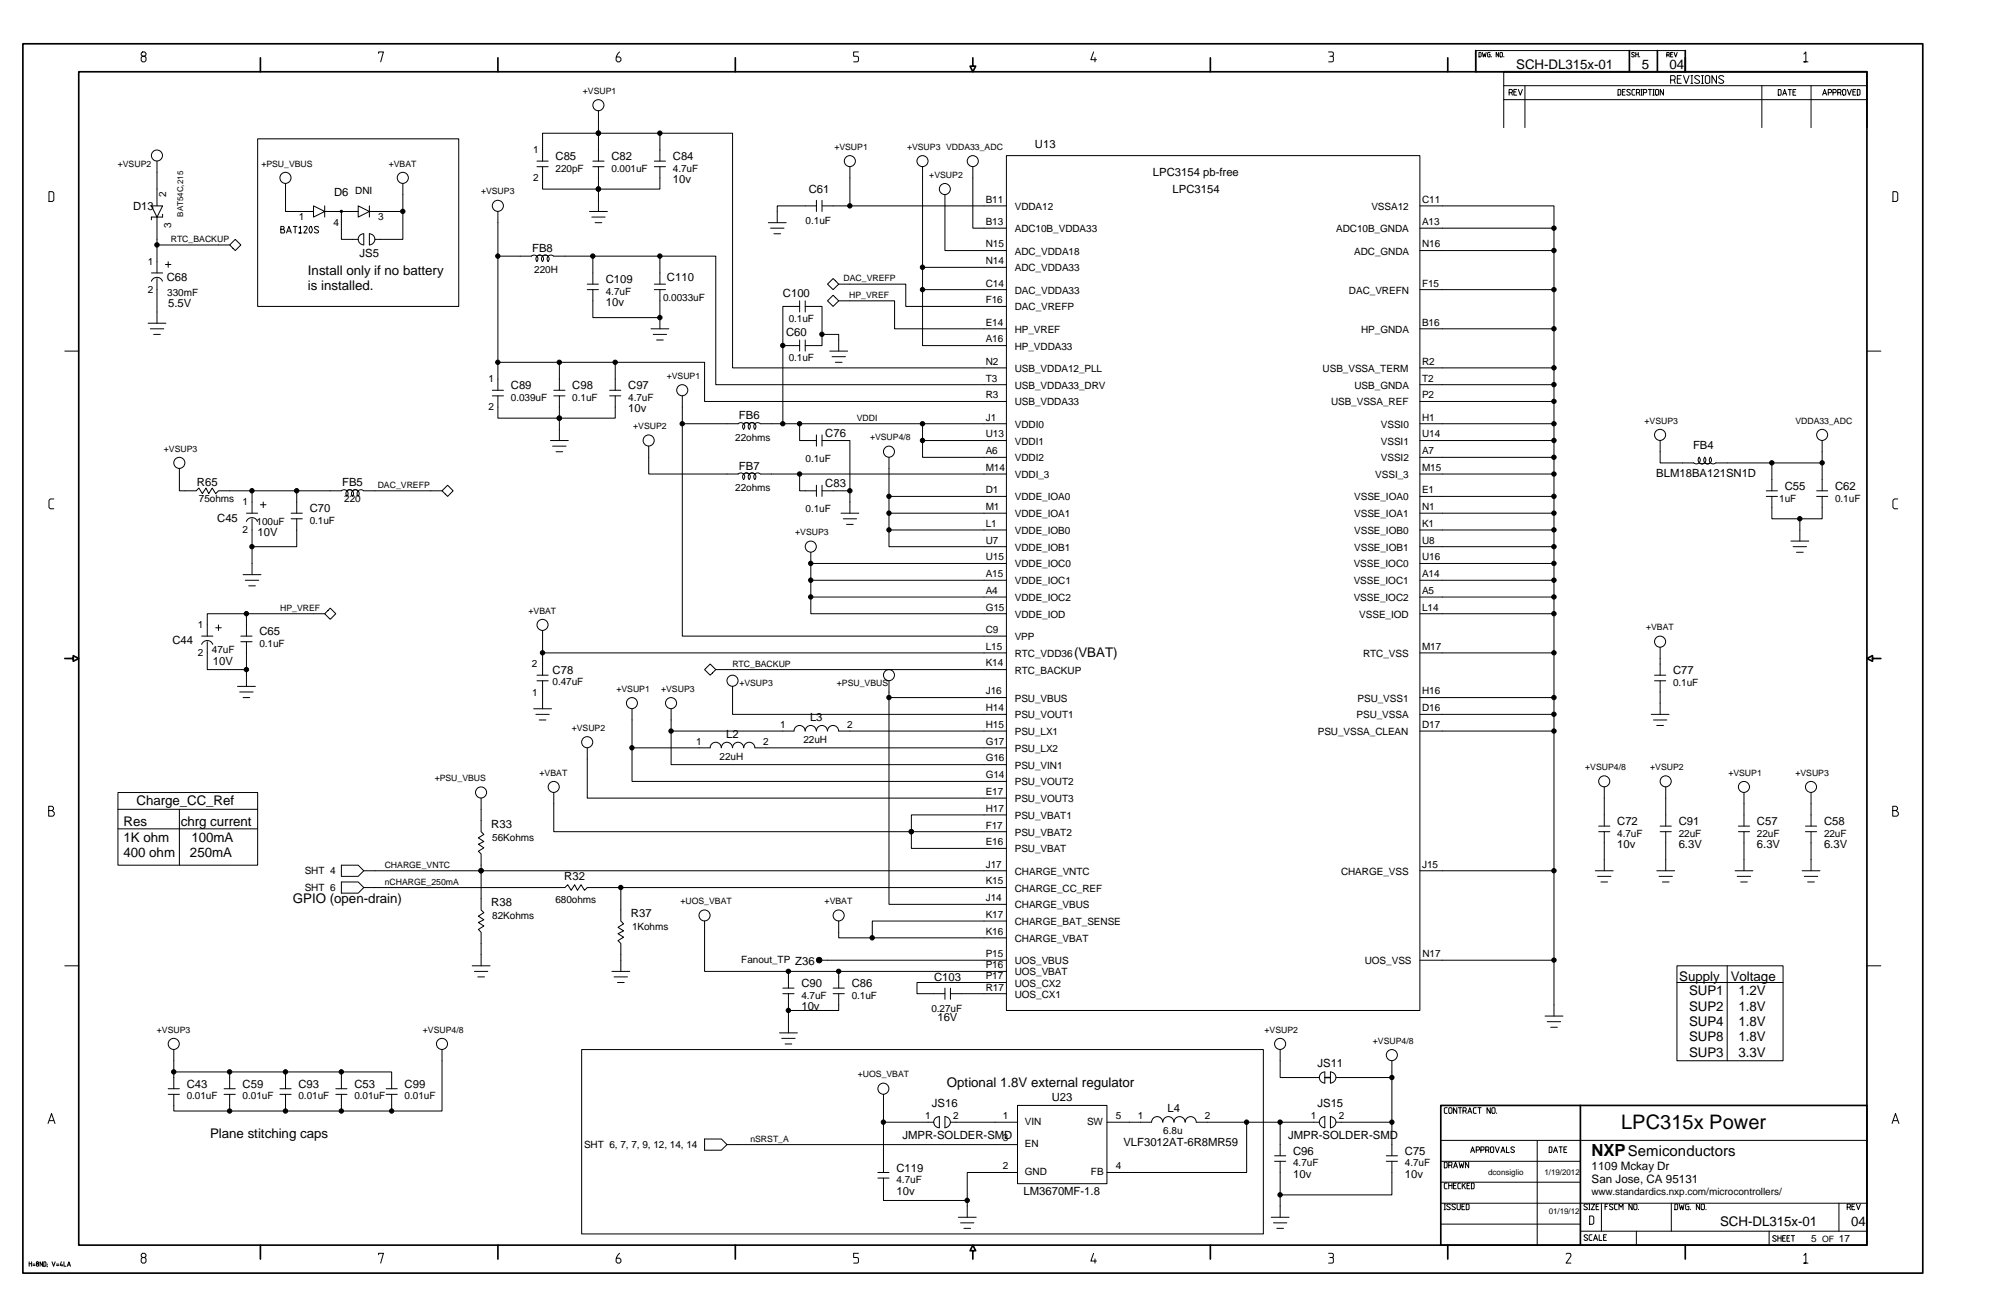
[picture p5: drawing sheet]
<svg xmlns="http://www.w3.org/2000/svg" width="432mm" height="279mm" viewBox="0 0 432 279" stroke-linecap="round" stroke-linejoin="round" font-family="sans-serif">
<defs><g id="words">
<text font-size="4.3" x="349.5" y="243.4">LPC315x Power</text>
<text font-size="3.6" x="343.1" y="249.2">NXP</text>
<text font-size="3.2" x="350.9" y="249.2">Semiconductors</text>
<g font-size="2.9">
<text x="326.9" y="14.9">SCH-DL315x-01</text>
<text x="353.9" y="14.9">5</text>
<text x="359.9" y="14.9">04</text>
<text x="66.4" y="59.3">Install only if no battery</text>
<text x="66.4" y="62.6">is installed.</text>
<text x="231.5" y="141.7">(VBAT)</text>
<text x="29.4" y="173.6">Charge_CC_Ref</text>
<text x="26.6" y="178.1">Res</text>
<text x="38.9" y="178.1">chrg current</text>
<text x="26.6" y="181.4">1K ohm</text>
<text x="26.6" y="184.7">400 ohm</text>
<text x="41" y="184.7">250mA</text>
<text x="41.3" y="181.4">100mA</text>
<text x="63.1" y="194.7">GPIO (open-drain)</text>
<text x="362" y="211.5">Supply</text>
<text x="364.1" y="214.6">SUP1</text>
<text x="373.1" y="211.5">Voltage</text>
<text x="374.8" y="214.6">1.2V</text>
<text x="364.1" y="217.9">SUP2</text>
<text x="364.1" y="221.2">SUP4</text>
<text x="374.8" y="217.9">1.8V</text>
<text x="374.8" y="221.2">1.8V</text>
<text x="364.1" y="224.5">SUP8</text>
<text x="364.1" y="227.8">SUP3</text>
<text x="374.8" y="224.5">1.8V</text>
<text x="374.8" y="227.8">3.3V</text>
<text x="204.1" y="234.4">Optional 1.8V external regulator</text>
<text x="45.3" y="245.3">Plane stitching caps</text>
<text x="370.8" y="264.2">SCH-DL315x-01</text>
<text x="399.1" y="264.2">04</text>
</g>
<g font-size="2.5">
<text x="343.1" y="252.1">1109 Mckay Dr</text>
<text x="343.1" y="255">San Jose, CA 95131</text>
</g>
<g font-size="2.4">
<text x="119.8" y="34.6">C85</text>
<text x="131.8" y="34.6">C82</text>
<text x="145.1" y="34.6">C84</text>
<text x="223.1" y="31.9">U13</text>
<text x="145.1" y="39.5">10v</text>
<text x="174.3" y="41.7">C61</text>
<text x="248.5" y="37.9">LPC3154 pb-free</text>
<text x="252.8" y="41.6">LPC3154</text>
<text x="28.7" y="45.3">D13</text>
<text x="72" y="42.2">D6</text>
<text x="77.5" y="55.5">JS5</text>
<text x="114.7" y="54.3">FB8</text>
<text x="36" y="60.6">C68</text>
<text x="130.6" y="61.1">C109</text>
<text x="143.8" y="60.5">C110</text>
<text x="168.8" y="64.1">C100</text>
<text x="36.2" y="66.2">5.5V</text>
<text x="130.6" y="66">10v</text>
<text x="169.5" y="72.5">C60</text>
<text x="110.1" y="83.9">C89</text>
<text x="123.4" y="83.9">C98</text>
<text x="135.4" y="83.9">C97</text>
<text x="135.4" y="88.9">10v</text>
<text x="159.3" y="90.4">FB6</text>
<text x="177.9" y="94.2">C76</text>
<text x="159.3" y="101.3">FB7</text>
<text x="365" y="96.9">FB4</text>
<text x="42.5" y="104.9">R65</text>
<text x="73.8" y="104.9">FB5</text>
<text x="177.9" y="105">C83</text>
<text x="357.1" y="102.9">BLM18BA121SN1D</text>
<text x="384.8" y="105.6">C55</text>
<text x="395.6" y="105.6">C62</text>
<text x="46.8" y="112.4">C45</text>
<text x="66.8" y="110.4">C70</text>
<text x="55.5" y="115.6">10V</text>
<text x="55.9" y="136.9">C65</text>
<text x="37.2" y="138.9">C44</text>
<text x="45.9" y="143.3">10V</text>
<text x="119.1" y="145.2">C78</text>
<text x="360.7" y="145.4">C77</text>
<text x="174.6" y="155.5">L3</text>
<text x="156.5" y="159.1">L2</text>
<text x="105.9" y="178.5">R33</text>
<text x="348.6" y="177.9">C72</text>
<text x="361.9" y="177.9">C91</text>
<text x="378.8" y="177.9">C57</text>
<text x="393.2" y="177.9">C58</text>
<text x="348.6" y="182.9">10v</text>
<text x="361.9" y="182.9">6.3V</text>
<text x="378.8" y="182.9">6.3V</text>
<text x="393.2" y="182.9">6.3V</text>
<text x="121.6" y="189.7">R32</text>
<text x="105.9" y="195.4">R38</text>
<text x="136" y="197.8">R37</text>
<text x="172.8" y="212.9">C90</text>
<text x="183.6" y="212.9">C86</text>
<text x="201.4" y="211.5">C103</text>
<text x="172.8" y="217.8">10v</text>
<text x="202.1" y="220.2">16V</text>
<text x="284" y="229.9">JS11</text>
<text x="40.3" y="234.5">C43</text>
<text x="52.3" y="234.5">C59</text>
<text x="64.3" y="234.5">C93</text>
<text x="76.4" y="234.5">C53</text>
<text x="87.2" y="234.5">C99</text>
<text x="200.9" y="238.6">JS16</text>
<text x="226.7" y="237.4">U23</text>
<text x="251.7" y="239.8">L4</text>
<text x="284" y="238.6">JS15</text>
<text x="194.6" y="245.6">JMPR-SOLDER-SMD</text>
<text x="277.7" y="245.6">JMPR-SOLDER-SMD</text>
<text x="242.2" y="247.1">VLF3012AT-6R8MR59</text>
<text x="278.8" y="249">C96</text>
<text x="302.9" y="249">C75</text>
<text x="193.3" y="257.6">10v</text>
<text x="193.3" y="252.6">C119</text>
<text x="220.7" y="257.7">LM3670MF-1.8</text>
<text x="278.8" y="254">10v</text>
<text x="302.9" y="254">10v</text>
</g>
<g font-size="2.2">
<text x="114.9" y="33">1</text>
<text x="76.6" y="41.9">DNI</text>
<text x="114.9" y="39.1">2</text>
<text x="119.8" y="37.1">220pF</text>
<text x="131.8" y="37.1">0.001uF</text>
<text x="145.1" y="37.1">4.7uF</text>
<text x="35.8" y="42.5" transform="rotate(-90 35.8 42.5)">2</text>
<text x="64.5" y="47.5">1</text>
<text x="81.6" y="47.5">3</text>
<text x="212.5" y="43.7">B11</text>
<text x="218.8" y="45.3">VDDA12</text>
<text x="295.6" y="45.3">VSSA12</text>
<text x="306.6" y="43.7">C11</text>
<text x="36.9" y="49.2" transform="rotate(-90 36.9 49.2)">3</text>
<text x="71.9" y="48.7">4</text>
<text x="173.7" y="48.3">0.1uF</text>
<text x="212.5" y="53.3">N15</text>
<text x="212.5" y="48.5">B13</text>
<text x="218.8" y="50.1">ADC10B_VDDA33</text>
<text x="288" y="50.1">ADC10B_GNDA</text>
<text x="306.6" y="53.3">N16</text>
<text x="306.6" y="48.5">A13</text>
<text x="31.8" y="57.1">1</text>
<text x="115.2" y="58.9">220H</text>
<text x="212.5" y="57">N14</text>
<text x="218.8" y="54.9">ADC_VDDA18</text>
<text x="218.8" y="58.5">ADC_VDDA33</text>
<text x="291.9" y="54.9">ADC_GNDA</text>
<text x="31.8" y="63.1">2</text>
<text x="36.1" y="63.7">330mF</text>
<text x="130.6" y="63.6">4.7uF</text>
<text x="142.9" y="64.8">0.0033uF</text>
<text x="212.5" y="61.8">C14</text>
<text x="212.5" y="65.4">F16</text>
<text x="218.8" y="63.3">DAC_VDDA33</text>
<text x="290.8" y="63.3">DAC_VREFN</text>
<text x="306.6" y="61.8">F15</text>
<text x="170" y="69.5">0.1uF</text>
<text x="212.5" y="70.2">E14</text>
<text x="218.8" y="66.9">DAC_VREFP</text>
<text x="218.8" y="71.8">HP_VREF</text>
<text x="293.4" y="71.8">HP_GNDA</text>
<text x="306.6" y="70.2">B16</text>
<text x="170" y="77.9">0.1uF</text>
<text x="212.5" y="73.8">A16</text>
<text x="218.8" y="75.4">HP_VDDA33</text>
<text x="105.3" y="82.4">1</text>
<text x="212.5" y="78.6">N2</text>
<text x="212.5" y="82.3">T3</text>
<text x="218.8" y="80.2">USB_VDDA12_PLL</text>
<text x="218.8" y="83.8">USB_VDDA33_DRV</text>
<text x="285.1" y="80.2">USB_VSSA_TERM</text>
<text x="292" y="83.8">USB_GNDA</text>
<text x="306.6" y="82.3">T2</text>
<text x="306.6" y="78.6">R2</text>
<text x="105.3" y="88.5">2</text>
<text x="110.1" y="86.4">0.039uF</text>
<text x="123.4" y="86.4">0.1uF</text>
<text x="135.4" y="86.4">4.7uF</text>
<text x="212.5" y="85.9">R3</text>
<text x="218.8" y="87.4">USB_VDDA33</text>
<text x="286.9" y="87.4">USB_VSSA_REF</text>
<text x="306.6" y="85.9">P2</text>
<text x="158.5" y="95.1">22ohms</text>
<text x="212.5" y="90.7">J1</text>
<text x="212.5" y="94.3">U13</text>
<text x="218.8" y="92.2">VDDI0</text>
<text x="218.8" y="95.8">VDDI1</text>
<text x="297.7" y="92.2">VSSI0</text>
<text x="297.7" y="95.8">VSSI1</text>
<text x="306.6" y="90.7">H1</text>
<text x="306.6" y="94.3">U14</text>
<text x="173.7" y="99.6">0.1uF</text>
<text x="212.5" y="101.5">M14</text>
<text x="212.5" y="97.9">A6</text>
<text x="218.8" y="99.5">VDDI2</text>
<text x="297.7" y="99.5">VSSI2</text>
<text x="306.6" y="101.5">M15</text>
<text x="306.6" y="97.9">A7</text>
<text x="158.5" y="105.9">22ohms</text>
<text x="212.5" y="106.3">D1</text>
<text x="218.8" y="103.1">VDDI_3</text>
<text x="218.8" y="107.9">VDDE_IOA0</text>
<text x="291.9" y="107.9">VSSE_IOA0</text>
<text x="296.5" y="103.1">VSSI_3</text>
<text x="306.6" y="106.3">E1</text>
<text x="42.9" y="108.3">75ohms</text>
<text x="52.3" y="108.9">1</text>
<text x="55.3" y="113.1">100uF</text>
<text x="66.8" y="112.9">0.1uF</text>
<text x="74.2" y="108.3">220</text>
<text x="173.7" y="110.4">0.1uF</text>
<text x="212.5" y="110">M1</text>
<text x="212.5" y="113.6">L1</text>
<text x="218.8" y="111.5">VDDE_IOA1</text>
<text x="291.9" y="111.5">VSSE_IOA1</text>
<text x="306.6" y="110">N1</text>
<text x="306.6" y="113.6">K1</text>
<text x="383.6" y="108.1">1uF</text>
<text x="395.6" y="108.1">0.1uF</text>
<text x="52.3" y="114.9">2</text>
<text x="212.5" y="117.2">U7</text>
<text x="218.8" y="115.1">VDDE_IOB0</text>
<text x="218.8" y="118.7">VDDE_IOB1</text>
<text x="291.9" y="115.1">VSSE_IOB0</text>
<text x="291.9" y="118.7">VSSE_IOB1</text>
<text x="306.6" y="117.2">U8</text>
<text x="212.5" y="120.8">U15</text>
<text x="212.5" y="124.4">A15</text>
<text x="218.8" y="122.3">VDDE_IOC0</text>
<text x="218.8" y="126">VDDE_IOC1</text>
<text x="291.8" y="122.3">VSSE_IOC0</text>
<text x="291.8" y="126">VSSE_IOC1</text>
<text x="306.6" y="120.8">U16</text>
<text x="306.6" y="124.4">A14</text>
<text x="212.5" y="128">A4</text>
<text x="212.5" y="131.6">G15</text>
<text x="218.8" y="129.6">VDDE_IOC2</text>
<text x="291.8" y="129.6">VSSE_IOC2</text>
<text x="306.6" y="128">A5</text>
<text x="306.6" y="131.6">L14</text>
<text x="42.7" y="135.4">1</text>
<text x="212.5" y="136.5">C9</text>
<text x="218.8" y="133.2">VDDE_IOD</text>
<text x="293" y="133.2">VSSE_IOD</text>
<text x="42.7" y="141.4">2</text>
<text x="45.7" y="140.8">47uF</text>
<text x="55.9" y="139.4">0.1uF</text>
<text x="114.6" y="143.7">2</text>
<text x="212.5" y="143.7">K14</text>
<text x="212.5" y="140.1">L15</text>
<text x="218.8" y="138">VPP</text>
<text x="218.8" y="141.6">RTC_VDD36</text>
<text x="293.9" y="141.6">RTC_VSS</text>
<text x="306.6" y="140.1">M17</text>
<text x="119.1" y="147.6">0.47uF</text>
<text x="212.5" y="149.7">J16</text>
<text x="218.8" y="145.2">RTC_BACKUP</text>
<text x="306.6" y="149.7">H16</text>
<text x="360.7" y="147.9">0.1uF</text>
<text x="114.7" y="150">1</text>
<text x="212.5" y="153.3">H14</text>
<text x="218.8" y="151.3">PSU_VBUS</text>
<text x="218.8" y="154.9">PSU_VOUT1</text>
<text x="292.4" y="154.9">PSU_VSSA</text>
<text x="292.6" y="151.3">PSU_VSS1</text>
<text x="306.6" y="153.3">D16</text>
<text x="150.1" y="160.6">1</text>
<text x="164.5" y="160.6">2</text>
<text x="168.2" y="157">1</text>
<text x="173.2" y="160.3">22uH</text>
<text x="182.6" y="157">2</text>
<text x="212.5" y="156.9">H15</text>
<text x="212.5" y="160.5">G17</text>
<text x="218.8" y="158.5">PSU_LX1</text>
<text x="284.1" y="158.5">PSU_VSSA_CLEAN</text>
<text x="306.6" y="156.9">D17</text>
<text x="155.1" y="163.9">22uH</text>
<text x="212.5" y="164.2">G16</text>
<text x="212.5" y="167.8">G14</text>
<text x="218.8" y="162.1">PSU_LX2</text>
<text x="218.8" y="165.7">PSU_VIN1</text>
<text x="212.5" y="171.4">E17</text>
<text x="218.8" y="169.3">PSU_VOUT2</text>
<text x="218.8" y="172.9">PSU_VOUT3</text>
<text x="212.5" y="175">H17</text>
<text x="212.5" y="178.6">F17</text>
<text x="218.8" y="176.6">PSU_VBAT1</text>
<text x="106.1" y="181.2">56Kohms</text>
<text x="212.5" y="182.2">E16</text>
<text x="218.8" y="180.2">PSU_VBAT2</text>
<text x="218.8" y="183.8">PSU_VBAT</text>
<text x="348.6" y="180.4">4.7uF</text>
<text x="361.9" y="180.4">22uF</text>
<text x="378.8" y="180.4">22uF</text>
<text x="393.2" y="180.4">22uF</text>
<text x="65.7" y="188.4">SHT 4</text>
<text x="212.5" y="190.7">K15</text>
<text x="212.5" y="187">J17</text>
<text x="218.8" y="188.6">CHARGE_VNTC</text>
<text x="289.1" y="188.6">CHARGE_VSS</text>
<text x="306.6" y="187">J15</text>
<text x="65.7" y="192">SHT 6</text>
<text x="119.7" y="194.6">680ohms</text>
<text x="212.5" y="197.9">K17</text>
<text x="212.5" y="194.3">J14</text>
<text x="218.8" y="192.2">CHARGE_CC_REF</text>
<text x="218.8" y="195.8">CHARGE_VBUS</text>
<text x="106.1" y="198.1">82Kohms</text>
<text x="136.2" y="200.5">1Kohms</text>
<text x="212.5" y="201.5">K16</text>
<text x="218.8" y="199.4">CHARGE_BAT_SENSE</text>
<text x="218.8" y="203.1">CHARGE_VBAT</text>
<text x="159.8" y="207.7">Fanout_TP Z36</text>
<text x="212.5" y="208.7">P16</text>
<text x="212.5" y="206.3">P15</text>
<text x="218.8" y="207.9">UOS_VBUS</text>
<text x="294.2" y="207.9">UOS_VSS</text>
<text x="306.6" y="206.3">N17</text>
<text x="172.8" y="215.3">4.7uF</text>
<text x="183.6" y="215.3">0.1uF</text>
<text x="212.5" y="213.5">R17</text>
<text x="212.5" y="211.1">P17</text>
<text x="218.8" y="215.1">UOS_CX1</text>
<text x="218.8" y="212.7">UOS_CX2</text>
<text x="218.8" y="210.3">UOS_VBAT</text>
<text x="200.8" y="218.1">0.27uF</text>
<text x="40.3" y="237">0.01uF</text>
<text x="52.3" y="237">0.01uF</text>
<text x="64.3" y="237">0.01uF</text>
<text x="76.4" y="237">0.01uF</text>
<text x="87.2" y="237">0.01uF</text>
<text x="199.5" y="241.3">1</text>
<text x="205.5" y="241.3">2</text>
<text x="216.2" y="241.3">1</text>
<text x="220.9" y="242.5">VIN</text>
<text x="234.3" y="242.5">SW</text>
<text x="240.6" y="241.3">5</text>
<text x="245.3" y="241.3">1</text>
<text x="250.8" y="244.6">6.8u</text>
<text x="259.7" y="241.3">2</text>
<text x="282.6" y="241.3">1</text>
<text x="288.6" y="241.3">2</text>
<text x="125.9" y="247.5">SHT 6, 7, 7, 9, 12, 14, 14</text>
<text x="216.2" y="246.1">3</text>
<text x="220.9" y="247.3">EN</text>
<text x="278.8" y="251.5">4.7uF</text>
<text x="302.9" y="251.5">4.7uF</text>
<text x="193.3" y="255.1">4.7uF</text>
<text x="216.2" y="252.1">2</text>
<text x="220.9" y="253.3">GND</text>
<text x="235.2" y="253.3">FB</text>
<text x="240.6" y="252.1">4</text>
<text x="343.1" y="257.7">www.standardics.nxp.com/microcontrollers/</text>
<text x="390.4" y="267.8">5</text>
<text x="396.4" y="267.8">17</text>
</g>
<g font-size="1.9">
<text x="125.7" y="20.3">+VSUP1</text>
<text x="25.4" y="35.9">+VSUP2</text>
<text x="56.3" y="35.9">+PSU_VBUS</text>
<text x="83.8" y="35.9">+VBAT</text>
<text x="179.9" y="32.3">+VSUP1</text>
<text x="195.5" y="32.3">+VSUP3 VDDA33_ADC</text>
<text x="103.7" y="41.9">+VSUP3</text>
<text x="200.3" y="38.3">+VSUP2</text>
<text x="36.8" y="52.2">RTC_BACKUP</text>
<text x="181.8" y="60.7">DAC_VREFP</text>
<text x="183" y="64.3">HP_VREF</text>
<text x="143.7" y="81.7">+VSUP1</text>
<text x="136.5" y="92.5">+VSUP2</text>
<text x="184.7" y="90.8">VDDI</text>
<text x="187.6" y="94.9">+VSUP4/8</text>
<text x="354.5" y="91.3">+VSUP3</text>
<text x="387" y="91.3">VDDA33_ADC</text>
<text x="35.3" y="97.3">+VSUP3</text>
<text x="81.4" y="105.2">DAC_VREFP</text>
<text x="171.4" y="115.4">+VSUP3</text>
<text x="60.4" y="131.7">HP_VREF</text>
<text x="113.9" y="132.3">+VBAT</text>
<text x="354.9" y="135.9">+VBAT</text>
<text x="157.9" y="143.8">RTC_BACKUP</text>
<text x="132.9" y="149.1">+VSUP1</text>
<text x="142.5" y="149.1">+VSUP3</text>
<text x="159.4" y="147.9">+VSUP3</text>
<text x="180.4" y="147.9">+PSU_VBUS</text>
<text x="123.3" y="157.6">+VSUP2</text>
<text x="116.3" y="167.2">+VBAT</text>
<text x="341.7" y="166">+VSUP4/8</text>
<text x="355.7" y="166">+VSUP2</text>
<text x="372.6" y="167.2">+VSUP1</text>
<text x="387.1" y="167.2">+VSUP3</text>
<text x="93.7" y="168.4">+PSU_VBUS</text>
<text x="82.9" y="187.2">CHARGE_VNTC</text>
<text x="82.9" y="190.8">nCHARGE_250mA</text>
<text x="146.7" y="194.9">+UOS_VBAT</text>
<text x="177.8" y="194.9">+VBAT</text>
<text x="33.8" y="222.6">+VSUP3</text>
<text x="91.2" y="222.6">+VSUP4/8</text>
<text x="272.6" y="222.6">+VSUP2</text>
<text x="296" y="225">+VSUP4/8</text>
<text x="185" y="232.3">+UOS_VBAT</text>
<text x="161.8" y="246.2">nSRST_A</text>
<text x="392.8" y="267.8">OF</text>
</g>
<g font-size="1.7">
<text x="39.5" y="46.7" transform="rotate(-90 39.5 46.7)">BAT54C,215</text>
<text x="320.8" y="253.3">dconsiglio</text>
<text x="332.9" y="253.3">1/19/2012</text>
<text x="333.9" y="261.8">01/19/12</text>
</g>
</g></defs>
<g fill="none" stroke="#000" stroke-width=".22">
<path d="M30.7 11.2l-.3 .3v.3l.3 .3h.5l.3 .3v.6l-.3 .3h-.5l-.3-.3v-.6l.3-.3h.5l.3-.3v-.3l-.3-.3zM81.6 11.5v-.3h1.1l-.6 2.1M133.6 11.2a2.03 2.03 0 0 0-.8 1.8l.3 .3h.5l.3-.3v-.4l-.3-.3h-.6M185.1 11.2h-1.1v.9h.8l.3 .3-.1 .8-1 .1M235.8 11.2l-.6 1.7h1.2M236.1 12.4v.9M286.4 11.2h.7a.56 .56 0 0 1 .3 .8l-.3 .1M286.7 12.1l.7 .1v.8l-.3 .3h-.7M318.8 11.3l.5 .2-.1 .8h-.4zM319.6 11.3l.2 1 .2-.7 .2 .7 .2-1M321.2 11.3h-.4l-.1 .2 .1 .8h.4v-.6h-.2M321.5 12.2v.1"/>
<path d="M323.1 11.3v1l-.6-1v1M323.5 11.3l.4 .2-.1 .8-.4-.2zM324.2 18.5h78.3M324.2 15.5v12M324.2 12.2v.1M325.3 20h.6l.1-.2v-.3l-.1-.2h-.6v1.2M325.9 20l.1 .5M326.3 19.8h.5M327 19.3h-.7v1.2h.7M327.3 19.3l.4 1.2 .5-1.2M328.7 18.5v9M348.8 19.3h.4l.2 .2v.8l-.2 .2h-.4z"/>
<path d="M349.7 19.8h.5M350.4 19.3h-.7v1.2h.7M351.5 19.5l-.3-.2-.4 .1v.3l.7 .5-.3 .3-.5-.2M352.3 11.5l-.2-.2-.3 .1v.2l.5 .4-.2 .3-.4-.2M352.4 19.3h-.4l-.2 .2v.8l.2 .2h.4M352.6 11.3v1M352.6 11.7h.6M352.8 20h.5l.2-.2v-.3l-.2-.2h-.5v1.2M353.2 11.3v1M353.3 20l.2 .5M353.5 12.2v.1M353.7 19.3h.3"/>
<path d="M353.9 19.3v1.2M354.3 20h.5l.2-.2v-.3l-.2-.2h-.5v1.2M355.3 19.3h.7M355.7 19.3v1.2M356.3 19.3h.3M356.5 19.3v1.2M357 19.3h.4l.2 .2v.8l-.2 .2h-.4l-.1-.2v-.8zM358.6 19.3v1.2l-.7-1.2v1.2M359.3 11.9h.4v-.6h-.4v1M359.7 11.9l.2 .4M360.2 11.7h.3M360.2 17.3h.7l.2-.3v-.5l-.2-.2h-.7v1.7"/>
<path d="M360.6 11.3h-.4v1h.4M360.9 17.3l.2 .7M360.9 11.3l.3 1 .4-1M361.6 17h.6M362.4 16.3h-.8v1.7h.8M362.9 16.3l.6 1.7 .6-1.7M363.3 10.9h-45.2v4.6h45.2M364.5 18h.4M364.5 16.3h.4M364.7 16.3v1.7M366.4 16.5a.63 .63 0 0 0-1.1 .2l.1 .2 .9 .5 .1 .2-.1 .3a.7 .7 0 0 1-1-.2M366.8 18h.4"/>
<path d="M366.8 16.3h.4M367 16.3v1.7M367.6 16.5l.3-.2h.4l.3 .2v1.2l-.3 .3h-.4l-.3-.3zM370 16.3v1.7l-.9-1.7v1.7M371.6 16.5a.65 .65 0 0 0-1.1 .2l.1 .2 .9 .5 .1 .2-.1 .3a.74 .74 0 0 1-1-.2M379.8 18.5v9M383.3 19.3h.5l.2 .2v.8l-.2 .2h-.5zM385.5 19.3h.7M385.8 19.3v1.2M386.5 19.8h.5M387.1 19.3h-.6v1.2h.6M388.9 11.7l.4-.5v2.1h-.4h.9"/>
<path d="M390.4 18.5v9M394.1 20h.6l.1-.2v-.3l-.1-.2h-.6v1.2M395.1 20h.6l.1-.2v-.3l-.1-.2h-.6v1.2M396.2 20h.5l.2-.2v-.3l-.2-.2h-.5v1.2M396.7 20l.2 .5M397.4 19.3h.3l.2 .2v.8l-.2 .2h-.3l-.2-.2v-.8zM398.3 19.3l.4 1.2 .4-1.2M399.4 19.8h.5M400.1 19.3h-.7v1.2h.7M400.4 19.3h.4l.2 .2v.8l-.2 .2h-.4zM33.8 34.7v9.7M55.5 29.9h43.4v36.2h-43.4z"/>
<path d="M61.6 39.6v6h6M86.8 39.6v12h-6M115.8 34.7h2.4M115.8 35.9h2.4M117 34.7v-6h40.9v50.6h59.1M117 35.9v4.9h25.3v-4.9M127.8 34.7h2.4M127.8 35.9h2.4M129 23.9v10.8M129 35.9v9.7M141.1 34.7h2.4M141.1 35.9h2.4"/>
<path d="M142.3 28.7v6M183.2 35.9v8.5M198.9 35.9v38.6h18.1M209.7 35.9v13.3h7.3M217 33.5h89.1v184.3h-89.1zM324.2 21.5h78.3M353.7 20.5h.3M356.3 20.5h.3M384.3 20.5l.4-1.2 .4 1.2M384.5 20.2h.5M392.9 20.5l.4-1.2 .5 1.2M393.1 20.2h.5"/>
<path d="M10.6 41.3h.7l.3 .3v1.5l-.3 .3h-.7zM32.6 58.8h2.5M32.6 44.4h2.5l-1.3 2.4zM33.8 46.8v6h15.7M33.8 52.8v6M35.1 46.2v.6h-2.5v.6M35.7 57h1.2M36.3 56.4v1.2M50.7 51.6l1.2 1.2-1.2 1.2-1.2-1.2zM60.5 49.4h.6l.2-.4-.2-.2h-.6v1.4h.7l.2-.2v-.3l-.3-.3M61.8 50.2l.5-1.4 .5 1.4M62 49.8h.6"/>
<path d="M63.2 48.8h.8M63.6 48.8v1.4M64.5 49.1l.3-.3v1.4h-.3h.6M65.5 48.9l.5-.1 .2 .2v.2l-.7 1h.7M66.8 48.9l.2-.1a.99 .99 0 0 1 0 1.4h-.1a.94 .94 0 0 1-.1-1.3zM67.6 44.4l2.4 1.2-2.4 1.2zM68.7 49a.53 .53 0 0 0-.9 .1l.9 .8a.52 .52 0 0 1-.9 .1M70 45.6h3.6M70 44.4v2.4M77.2 45.6h-3.6v6h3.6M77.2 44.4l2.4 1.2-2.4 1.2zM77.7 50.6l.7-.2v2.4a1.2 1.2 0 0 1-1.1-.8 1.2 1.2 0 0 1 .4-1.4z"/>
<path d="M79.6 50.4a1.2 1.2 0 0 1 1.2 1.2 1.2 1.2 0 0 1-1.2 1.2M79.6 50.4v2.4M79.6 44.4v2.4M86.8 45.6h-7.2M107.3 45.6v32.5h44.6v8.5h65.1M107.3 55.2h7.3a.82 .82 0 0 1 1.1 0 .82 .82 0 0 1 0 1.2M115.8 56.4a.82 .82 0 0 1 0-1.2 .82 .82 0 0 1 1.1 0 .84 .84 0 0 1 1.2 0 .84 .84 0 0 1 0 1.2M118.1 55.2a.84 .84 0 0 0-1.1 0 .84 .84 0 0 0-.1 1.2 .82 .82 0 0 0 0-1.2 .82 .82 0 0 0-1.1 0M119.3 55.2a.82 .82 0 0 0-1.1 0 .82 .82 0 0 0 0 1.2M119.4 55.2h34.9v27.7h62.7M127.1 45.6h3.8M127.6 46.8h2.9"/>
<path d="M127.8 55.2v6.1M128.3 48h1.4M142.3 55.2v6.1M165.6 48h3.9M166.1 49.2h2.9M166.8 50.4h1.5M176 44.4h-8.4v3.6M176 43.2v2.4M177.2 44.4h39.8M177.2 43.2v2.4M203.7 42v12h13.3M217 57.6h-18.1"/>
<path d="M306.1 44.4h28.9v174.7M306.1 54h28.9M335 49.2h-28.9M408.1 41.3h.7l.3 .3v1.5l-.3 .3h-.7zM14 75.7h3M31.9 69.7h3.9M32.4 70.9h2.9M32.6 60.6a1.28 1.28 0 0 1 1.2-.8 1.28 1.28 0 0 1 1.2 .8M33.1 72.1h1.5M33.8 60v9.7M107.3 78.1v6M120.6 78.1v6"/>
<path d="M126.6 61.3h2.4M126.6 62.4h2.4M127.8 62.4v6.1h14.5M132.6 78.1v6M140.3 70.9h3.9M140.8 72.1h2.9M141.1 62.4h2.4M141.1 61.3h2.4M141.5 73.3h1.5M142.3 62.4v8.5M168.8 74.5h3.6M172.4 64.9v2.4"/>
<path d="M172.4 73.3v2.4M172.4 66.1h-3.6v25.3M173.6 66.1h3.6v8.4h-3.6M173.6 64.9v2.4M173.6 73.3v2.4M177.2 72.1h3.6v3.6M178.4 61.3l1.2-1.3 1.2 1.3-1.2 1.1zM178.4 64.9l1.2-1.3 1.2 1.3-1.2 1.2zM178.9 75.7h3.8M179.4 76.9h2.9M180.1 78.1h1.4M180.8 61.3h14.5v4.8h21.7"/>
<path d="M180.8 64.9h12v6h24.2M198.9 62.4h18.1M306.1 79.3h28.9M306.1 70.9h28.9M306.1 62.4h28.9M402.5 75.7h3M106.1 84.1h2.4M106.1 85.3h2.4M107.3 85.3v4.8h25.3v-4.8M118.7 95h3.8M119.1 96.2h2.9M119.4 84.1h2.4"/>
<path d="M119.4 85.3h2.4M119.9 97.4h1.4M120.6 85.3v9.7M131.4 84.1h2.4M131.4 85.3h2.4M139.8 96.2v6h19.3M147.1 91.4h12M147.1 85.3v51.8h69.9M159.1 91.4a.84 .84 0 0 1 1.2 0 .84 .84 0 0 1 0 1.1M160.3 91.4a.84 .84 0 0 1 1.2 0 .84 .84 0 0 1 0 1.1 .85 .85 0 0 1 0-1.1 .85 .85 0 0 1 1.2 0M163.9 91.4a.85 .85 0 0 0-1.2 0 .85 .85 0 0 0 0 1.1 .85 .85 0 0 0 0-1.2 .85 .85 0 0 0-1.2 .1 .84 .84 0 0 0-1.2 0 .84 .84 0 0 0 0 1.1M172.4 91.4v3.6h3.6"/>
<path d="M176 93.8v2.4M177.2 95h6v15.6M177.2 93.8v2.4M191.6 98.6v19.3h25.4M198.9 91.4v7.2h18.1M217 95h-18.1M217 91.4h-53M306.1 98.6h28.9M306.1 95h28.9M306.1 91.4h28.9M306.1 86.6h28.9M306.1 82.9h28.9"/>
<path d="M357.9 95v4.8h7.2M366.3 98.6a.84 .84 0 0 1 0 1.2 .84 .84 0 0 1-1.2 0M366.3 99.8a.85 .85 0 0 0 1.2 0 .85 .85 0 0 0 0-1.2 .84 .84 0 0 0 0 1.2 .84 .84 0 0 0 1.2 0M368.7 98.6a.84 .84 0 0 1 0 1.2 .84 .84 0 0 1-1.2 0 .85 .85 0 0 1-1.2 0 .85 .85 0 0 1 0-1.2M368.7 98.6a.84 .84 0 0 0 0 1.2 .84 .84 0 0 0 1.2 0M369.9 99.8h22.9M382 99.8v6M392.8 95v10.8M11.6 107.6h-.8l-.2 .3v1.5l.2 .3h.8M38.7 101v4.8h3.6l.6-.6 .7 1.2 .8-1.2 .6 1.2 .7-1.2 .8 1.2 .6-.6h26.5a.84 .84 0 0 1 1.2 0 .84 .84 0 0 1 0 1.2 .84 .84 0 0 1 0-1.2 .84 .84 0 0 1 1.2 0 .85 .85 0 0 1 1.2 0 .85 .85 0 0 1 0 1.2M53.1 112.4a1.28 1.28 0 0 1 1.2-.8 1.28 1.28 0 0 1 1.2 .8M53.1 110.6h2.4"/>
<path d="M54.3 105.8v4.8M54.3 111.8v12.1M56.1 108.8h1.2M56.7 108.2v1.2M62.8 110.6h2.4M62.8 111.8h2.4M64 105.8v4.8M64 111.8v6.1h-9.7M74.8 105.8a.83 .83 0 0 1 1.2 0 .83 .83 0 0 1 0 1.2 .85 .85 0 0 1 0-1.2 .85 .85 0 0 1 1.2 0M78.4 105.8a.83 .83 0 0 0-1.2 0 .83 .83 0 0 0 0 1.2M95.3 105.8h-16.9M96.5 104.6l1.2 1.2-1.2 1.2-1.2-1.2z"/>
<path d="M159.1 102.2a.84 .84 0 0 1 1.2 0 .84 .84 0 0 1 0 1.2M160.3 102.2a.84 .84 0 0 1 1.2 0 .84 .84 0 0 1 0 1.2 .85 .85 0 0 1 0-1.2 .85 .85 0 0 1 1.2 0M163.9 102.2a.85 .85 0 0 0-1.2 0 .85 .85 0 0 0 0 1.2 .85 .85 0 0 0 0-1.2 .85 .85 0 0 0-1.2 0 .84 .84 0 0 0-1.2 0 .84 .84 0 0 0 0 1.2M172.4 102.2v3.6h3.6M174.8 119.1v2.4M176 104.6v2.4M177.2 104.6v2.4M181.3 110.6h3.8M181.8 111.8h2.9M182.5 113.1h1.4M183.2 105.8h-6M191.6 114.3h25.4"/>
<path d="M191.6 110.6h25.4M191.6 107h25.4M217 102.2h-53M335 117.9h-28.9M335 114.3h-28.9M335 110.6h-28.9M335 107h-28.9M335 102.2h-28.9M380.8 105.8h2.4M380.8 107h2.4M382 107v4.8h10.8v-4.8M386.1 116.6h3.8"/>
<path d="M386.5 117.9h2.9M387.3 119.1h1.4M388 111.8v4.8M391.6 107h2.4M391.6 105.8h2.4M409.1 107.6h-.7l-.3 .3v1.5l.3 .3h.7M43.5 138.9a1.28 1.28 0 0 1 1.2-.8 1.28 1.28 0 0 1 1.2 .8M43.5 137.1h2.4M44.7 138.3v6.1h8.4M46.5 135.3h1.2M47.1 134.7v1.2M51.9 137.1h2.4"/>
<path d="M51.9 138.3h2.4M52.4 123.9h3.9M52.9 125.1h2.9M53.1 138.3v9.7M53.1 132.3v4.8M53.6 126.3h1.5M70 132.3h-25.3v4.8M71.2 131.1l1.2 1.2-1.2 1.2-1.2-1.2zM117 135.9v4.9h100M174.8 121.5v10.8h42.2M174.8 128.7h42.2M174.8 125.1h42.2"/>
<path d="M174.8 121.5h42.2M335 132.3h-28.9M335 128.7h-28.9M335 125.1h-28.9M335 121.5h-28.9M357.9 139.6v6M51.2 148h3.9M51.7 149.2h2.9M52.4 150.4h1.4M115 152.8h3.9M115.5 154h2.9M115.8 145.6h2.4"/>
<path d="M115.8 146.8h2.4M116.2 155.2h1.5M117 140.8v4.8M117 146.8v6M136.2 152.8v15.7h80.8M144.7 152.8v12h72.3M151.9 144.4l1.2-1.2 1.2 1.2-1.2 1.2zM154.3 144.4h62.7M157.9 148v6h59.1M176 157.6a1.21 1.21 0 0 0-1.2-1.2 1.21 1.21 0 0 0-1.2 1.2 1.2 1.2 0 0 0-1.2-1.2 1.2 1.2 0 0 0-1.2 1.2h-26.5M176 157.6a1.19 1.19 0 0 1 1.2-1.2 1.19 1.19 0 0 1 1.2 1.2 1.21 1.21 0 0 1 1.2-1.2 1.21 1.21 0 0 1 1.2 1.2M180.8 157.6h36.2"/>
<path d="M191.6 146.8v48.2h25.4M191.6 150.4h25.4M335 157.6h-28.9M335 154h-28.9M335 150.4h-28.9M335 140.8h-28.9M356 154h3.8M356.4 155.2h2.9M356.7 146.8h2.4M356.7 145.6h2.4M357.2 156.4h1.4M357.9 146.8v7.2"/>
<path d="M10.5 174.8h.8l.2-.4v-.3l-.2-.3h-.8v2.2h.9l.3-.4v-.4l-.4-.4M25.4 170.9h30.1v15.6h-30.1zM25.4 174.5h30.1M25.4 178.7h30.1M38.7 174.5v12M103.7 172.1v7.2l.6 .6-1.2 .7 1.2 .8-1.2 .6 1.2 .8-1.2 .7 .6 .6v12.1l.6 .6-1.2 .7 1.2 .8-1.2 .6 1.2 .7-1.2 .8 .6 .6v7.2M119.4 170.9v8.4h97.6M126.6 161.2v10.9h90.4M153.1 161.2a1.2 1.2 0 0 1 1.2-1.2 1.2 1.2 0 0 1 1.2 1.2 1.21 1.21 0 0 1 1.2-1.2 1.21 1.21 0 0 1 1.2 1.2 1.21 1.21 0 0 1 1.2-1.2 1.21 1.21 0 0 1 1.2 1.2 1.21 1.21 0 0 1 1.2-1.2 1.21 1.21 0 0 1 1.2 1.2M153.1 161.2h-16.9M162.8 161.2h54.2M217 175.7h-20.5v7.2h20.5"/>
<path d="M344.6 179.3h2.4M344.6 178.1h2.4M345.8 169.7v8.4M345.8 179.3v8.4M357.9 179.3h2.4M357.9 178.1h2.4M359.1 169.7v8.4M359.1 179.3v8.4M374.8 178.1h2.4M374.8 179.3h2.4M376 179.3v8.4M376 170.9v7.2"/>
<path d="M389.2 178.1h2.4M389.2 179.3h2.4M390.4 179.3v8.4M390.4 170.9v7.2M408 174.8h.8l.3-.4v-.3l-.3-.3h-.8v2.2h.9l.3-.4v-.4l-.4-.4M73.6 186.5h3.6l1.2 1.2-1.2 1.2h-3.6zM73.6 190.1h3.6l1.2 1.2-1.2 1.3h-3.6zM78.4 191.3h43.4l.6-.6 .7 1.2 .8-1.2 .6 1.2 .8-1.2 .7 1.2 .6-.6h90.4M78.4 187.7h138.6M133.8 191.3v7.3l.6 .6-1.2 .7 1.2 .8-1.2 .6 1.2 .7-1.2 .8 .6 .6v6M151.9 198.6v10.8h65.1M180.8 198.6v3.6h36.2"/>
<path d="M217 198.6h-29v3.6M335 187.7h-28.9M343.9 187.7h3.9M344.4 188.9h2.9M345.1 190.1h1.5M357.2 187.7h3.8M357.7 188.9h2.8M358.4 190.1h1.4M374 187.7h3.9M374.5 188.9h2.9M375.2 190.1h1.5M388.5 187.7h3.8"/>
<path d="M389 188.9h2.9M389.7 190.1h1.4M14 208.2h3M101.8 208.2h3.8M102.3 209.4h2.9M103 210.6h1.4M131.9 209.4h3.9M132.4 210.6h2.9M133.1 211.8h1.5M168.8 213h2.4M168.8 214.2h2.4M170 214.2v8.5"/>
<path d="M170 209.4v3.6M177.2 207h39.8M179.6 213h2.4M179.6 214.2h2.4M180.8 214.2v3.6h-10.8M180.8 209.4v3.6M203.7 213v2.4M204.9 213v2.4M204.9 214.2h12.1M217 211.8h-19.3v2.4h6M333.1 219.1h3.8M335 207h-28.9"/>
<path d="M361.5 208.2h22.9v20.5h-22.9zM361.5 211.8h22.9M372.3 208.2v20.5M402.5 208.2h3M36.3 234.7h2.4M36.3 235.9h2.4M37.5 231.1h46.9v3.6M37.5 226.3v8.4M48.3 234.7h2.4M48.3 235.9h2.4M49.5 231.1v3.6M49.5 235.9v3.6"/>
<path d="M60.3 234.7h2.5M60.3 235.9h2.5M61.6 231.1v3.6M61.6 235.9v3.6M72.4 234.7h2.4M72.4 235.9h2.4M73.6 231.1v3.6M73.6 235.9v3.6M83.2 234.7h2.4M83.2 235.9h2.4M84.4 235.9v3.6M95.3 226.3v13.2h-57.8v-3.6"/>
<path d="M125.4 226.3h147v39.7h-147zM168 222.7h3.9M168.5 223.9h2.9M169.2 225.1h1.5M190.5 235.9v16.9M219.4 238.3h19.2v16.9h-19.2zM276 226.3v6h8.4M285.6 233.5a1.2 1.2 0 0 1-1.2-1.2 1.2 1.2 0 0 1 1.2-1.2v2.4M286.8 231.1a1.2 1.2 0 0 1 1.2 1.2 1.2 1.2 0 0 1-1.2 1.2M286.8 231.1v2.4M288 232.3h12.1M300.1 228.7v20.5"/>
<path d="M312 238.8h-.5l-.1 .2v.8l.1 .2h.5M312.5 238.8h.3l.2 .2v.8l-.2 .2h-.3l-.2-.2v-.8zM314 238.8v1.2l-.6-1.2v1.2M314.4 238.8h.7M314.7 238.8v1.2M315.4 239.5h.5l.2-.2v-.3l-.2-.2h-.5v1.2M315.9 239.5l.2 .5M316.6 239.7h.5M318.2 238.8h-.4l-.2 .2v.8l.2 .2h.4M318.6 238.8h.7M319 238.8v1.2M321.3 238.8v1.2l-.7-1.2v1.2"/>
<path d="M321.8 238.8h.3l.2 .2v.8l-.2 .2h-.3l-.2-.2v-.8zM322.6 239.9v.1M333.5 220.3h2.9M334.3 221.5h1.4M10.4 242.2l.7-2.1 .8 2.1M10.6 241.6h1M151.9 245.6h3.6l1.2 1.2-1.2 1.2h-3.6zM156.7 246.8h62.7M189.3 254h2.3M189.3 252.8h2.3M190.5 241.9h10.8M190.5 254v4.8h18"/>
<path d="M201.8 241l.7-.3v2.4a1.2 1.2 0 0 1-1.1-.8 1.2 1.2 0 0 1 .4-1.3zM203.7 240.7a1.2 1.2 0 0 1 1.2 1.2 1.2 1.2 0 0 1-1.2 1.2M203.7 240.7v2.4M204.9 241.9h14.5M219.4 252.8h-10.9v9.6M255.5 241.9a1.21 1.21 0 0 0-1.2-1.2 1.21 1.21 0 0 0-1.2 1.2 1.21 1.21 0 0 0-1.2-1.2 1.21 1.21 0 0 0-1.2 1.2 1.2 1.2 0 0 0-1.2-1.2 1.2 1.2 0 0 0-1.2 1.2h-9.7M255.5 241.9a1.19 1.19 0 0 1 1.2-1.2 1.19 1.19 0 0 1 1.2 1.2h26.5M268.8 241.9v10.9h-30.2M274.8 250.4h2.4M274.8 249.2h2.4M276 241.9v7.3M276 250.4v12"/>
<path d="M284.9 241l.7-.3v2.4a1.2 1.2 0 0 1-1.1-.8 1.2 1.2 0 0 1 .4-1.3zM286.8 240.7a1.2 1.2 0 0 1 1.2 1.2 1.2 1.2 0 0 1-1.2 1.2M286.8 240.7v2.4M288 241.9h12.1M298.9 250.4h2.4M298.9 249.2h2.4M300.1 250.4v7.2h-24.1M310.6 259.4h91.9M310.6 245.9h91.9M310.6 254.9h30.1M310.6 250.4h30.1M311.3 259.6h.3"/>
<path d="M311.4 250.5h.4l.2 .2v.9l-.2 .2h-.4zM311.5 259.6v1.2M312 255.1h-.5l-.1 .1v.9l.1 .2h.5M312.3 255.1v1.2M312.3 255.6h.7M312.3 251.2h.5l.2-.1v-.4l-.2-.2h-.5v1.3M312.7 259.7l-.6-.1-.2 .2 .8 .7a.45 .45 0 0 1-.8 .1M312.8 251.2l.2 .6M313 255.1v1.2M313.4 255.6h.4M313.4 251.8l.4-1.3 .4 1.3M313.5 251.4h.5"/>
<path d="M313.8 259.7l-.6-.1-.2 .2 .8 .7a.45 .45 0 0 1-.8 .1M313.9 255.1h-.5v1.2h.5M314.1 259.6v1l.2 .2h.3l.2-.2v-1M314.5 250.5l.3 1.3 .3-.9 .2 .9 .3-1.3M314.9 255.1h-.4l-.2 .1v.9l.2 .2h.4M315.2 255.1v1.2M315.5 255.5l.4 .8M315.7 259.6h-.5v1.2h.5M315.9 255.1l-.7 .7M316.1 259.6h.4l.2 .1v.9l-.2 .2h-.4zM316.3 255.6h.4M316.4 240l.5-1.2 .4 1.2"/>
<path d="M316.6 250.5v1.3l-.7-1.3v1.3M316.9 255.1h-.6v1.2h.6M317 248.5l.5-1.3 .4 1.3M317.2 255.1h.4l.2 .1v.9l-.2 .2h-.4zM317.2 248.1h.5M318.2 247.9h.6l.1-.1v-.4l-.1-.2h-.6v1.3M319.2 247.9h.6l.1-.1v-.4l-.1-.2h-.6v1.3M320.3 247.9h.5l.2-.1v-.4l-.2-.2h-.5v1.3M320.8 247.9l.2 .6M321.3 247.4l.2-.2 .5 .2v.9l-.2 .2h-.3l-.2-.2zM322.3 247.2l.5 1.3 .4-1.3M323.6 248.5l.4-1.3 .4 1.3"/>
<path d="M323.7 248.1h.6M324.8 247.2v1.3h.6M326.5 247.4l-.1-.1a.44 .44 0 0 0-.7 .2l.7 .5v.4a.45 .45 0 0 1-.7-.1M331.4 245.9v22.5M334 247.2l.6 .2v.9l-.2 .2h-.4zM334.9 248.5l.4-1.3 .5 1.3M335.1 248.1h.5M336.1 247.2h.7M336.5 247.2v1.3M337.1 247.8h.5M337.8 247.2h-.7v1.3h.7M342.2 259.7l-.5-.1-.3 .2 .7 .6v.3l-.4 .1-.3-.2"/>
<path d="M342.5 259.6h.3M342.6 259.6v1.2M343 259.6h.7l-.7 1.2h.7M344.7 259.6h-.6v1.2h.6M345.2 259.4v6M346.6 259.6h-.6v1.2M347.7 259.7l-.5-.1-.3 .2 .8 .7a.45 .45 0 0 1-.8 .1M348.7 259.6h-.5l-.1 .1v.9l.1 .2h.5M351.9 259.6v1.2l-.7-1.2v1.2M352.4 259.6h.3l.2 .1v.9l-.2 .2h-.3l-.2-.2v-.9zM360.3 259.4v6M361.1 259.6h.4l.2 .1v.9l-.2 .2h-.4z"/>
<path d="M362 259.6l.3 1.2 .2-.9 .3 .9 .3-1.2M364.1 259.6h-.5l-.2 .1v.9l.2 .2h.5v-.7h-.3M366.4 259.6v1.2l-.7-1.2v1.2M366.9 259.6h.4l.1 .1v.9l-.1 .2h-.4l-.2-.2v-.9zM396.4 259.4v6M399.8 259.6h-.6v1.2h.6M400.2 259.6l.4 1.2 .5-1.2M407.9 242.2l.7-2.1 .8 2.1M408.2 241.6h.9M6.3 272v1M6.3 272.4h.5M6.8 272v1"/>
<path d="M7.1 272.8h.5M7.1 272.5h.5M8 272l-.1 .3 .4 .3-.1 .4-.3-.2 .1-.4 .3-.1-.1-.3zM9.2 272v1l-.6-1v1M9.4 272l.5 .2-.1 .8h-.4zM10.2 272.5v.1M10.2 272.9l-.1 .2M11.2 272l.4 1 .3-1M12.2 272.8h.5M12.2 272.5h.5M13.2 272l-.2 .8h.5M13.4 272.6v.4"/>
<path d="M13.8 272v1h.4M14.5 273l.4-1 .3 1M14.6 272.7h.4M30.7 270.2l-.3 .3v.3l.3 .3h.5l.3 .3v.6l-.3 .3h-.5l-.3-.3v-.6l.3-.3h.5l.3-.3v-.3l-.3-.3zM81.6 270.5v-.3h1.1l-.6 2.1M133.6 270.2a2.03 2.03 0 0 0-.8 1.8l.3 .3h.5l.3-.3v-.4l-.3-.3h-.6M185.1 270.2h-1.1v.9h.8l.3 .3-.1 .8-1 .1M206.6 262.4h3.8M207.1 263.6h2.9M207.8 264.8h1.4M235.8 270.2l-.6 1.7h1.2M236.1 271.4v.9"/>
<path d="M274 262.4h3.9M274.5 263.6h2.9M275.3 264.8h1.4M286.4 270.2h.7a.56 .56 0 0 1 .3 .8l-.3 .1M286.7 271.1l.7 .1v.8l-.3 .3h-.7M310.6 263.9h30.1M311.3 260.8h.3M315.2 260.1h.4M337.6 270.4l.7-.2 .3 .3v.3l-1 1.5h1M340.7 265.4h61.8M342.3 266.4l-.6-.2-.2 .3 .7 .5v.3l-.5 .1-.2-.2M342.5 260.8h.3"/>
<path d="M342.7 262.1h.6l.3 .3v1.3l-.3 .2h-.6zM343.2 266.2h-.4l-.2 .2v.8l.2 .2h.4M343.5 267.4l.5-1.2 .4 1.2M343.7 267.1h.5M344.1 260.1h.4M344.7 266.2v1.2h.6M345.7 266.7h.4M346 260.1h.4M346.3 266.2h-.6v1.2h.6M349 260.8v-1.2l.5 .7 .4-.7v1.2M352.8 265.4v3M353.2 260.7v.1"/>
<path d="M364.4 260.7v.1M367.8 260.7v.1M381.4 265.4v3M382.9 266.6l-.5-.2-.3 .3 .8 .7a.45 .45 0 0 1-.8 0M383.3 266.4v1.2M383.3 266.9h.7M384 266.4v1.2M384.3 266.9h.4M384.9 266.4h-.6v1.2h.6M385.2 266.9h.5M385.8 266.4h-.6v1.2h.6M386.2 266.4h.7"/>
<path d="M386.5 266.4v1.2M388.9 270.7l.4-.5v2.1h-.4h.9M398.2 260.3h.5l.2-.2v-.4l-.2-.1h-.5v1.2M398.7 260.3l.2 .5M399.2 260.1h.5"/>
<circle cx="33.8" cy="33.5" r="1.19"/>
<circle cx="61.5" cy="38.3" r="1.2"/>
<circle cx="86.8" cy="38.3" r="1.2"/>
<circle cx="129" cy="22.7" r="1.2"/>
<circle cx="183.2" cy="34.7" r="1.19"/>
<circle cx="198.9" cy="34.7" r="1.19"/>
<circle cx="209.7" cy="34.7" r="1.19"/>
<circle cx="107.3" cy="44.4" r="1.2"/>
<circle cx="203.7" cy="40.8" r="1.19"/>
<circle cx="38.7" cy="99.8" r="1.2"/>
<circle cx="139.8" cy="95" r="1.2"/>
<circle cx="147.1" cy="84.1" r="1.2"/>
<circle cx="191.6" cy="97.4" r="1.19"/>
<circle cx="357.9" cy="93.8" r="1.2"/>
<circle cx="392.8" cy="93.8" r="1.19"/>
<circle cx="174.8" cy="117.8" r="1.2"/>
<circle cx="117" cy="134.7" r="1.2"/>
<circle cx="357.9" cy="138.3" r="1.2"/>
<circle cx="136.2" cy="151.6" r="1.19"/>
<circle cx="144.7" cy="151.6" r="1.2"/>
<circle cx="157.9" cy="146.8" r="1.2"/>
<circle cx="191.6" cy="145.5" r="1.19"/>
<circle cx="103.7" cy="170.8" r="1.2"/>
<circle cx="119.4" cy="169.7" r="1.19"/>
<circle cx="126.6" cy="160" r="1.2"/>
<circle cx="345.8" cy="168.4" r="1.19"/>
<circle cx="359.1" cy="168.4" r="1.19"/>
<circle cx="376" cy="169.7" r="1.19"/>
<circle cx="390.4" cy="169.7" r="1.19"/>
<circle cx="151.9" cy="197.4" r="1.19"/>
<circle cx="180.8" cy="197.4" r="1.19"/>
<circle cx="37.5" cy="225.1" r="1.2"/>
<circle cx="95.3" cy="225.1" r="1.2"/>
<circle cx="190.4" cy="234.7" r="1.19"/>
<circle cx="276" cy="225.1" r="1.2"/>
<circle cx="300" cy="227.5" r="1.2"/>
</g>
<g fill="#000" stroke="#000" stroke-width=".22">
<circle cx="129" cy="28.7" r=".48"/>
<circle cx="142.3" cy="28.7" r=".48"/>
<circle cx="33.8" cy="52.8" r=".48"/>
<circle cx="86.8" cy="45.6" r=".47"/>
<circle cx="107.3" cy="55.2" r=".47"/>
<circle cx="127.8" cy="55.2" r=".48"/>
<circle cx="129" cy="40.8" r=".48"/>
<circle cx="142.3" cy="55.2" r=".48"/>
<circle cx="183.2" cy="44.4" r=".48"/>
<circle cx="198.9" cy="57.6" r=".48"/>
<circle cx="335" cy="54" r=".48"/>
<circle cx="335" cy="49.2" r=".47"/>
<circle cx="107.3" cy="78.1" r=".47"/>
<circle cx="120.6" cy="78.1" r=".47"/>
<circle cx="132.6" cy="78.1" r=".47"/>
<circle cx="142.3" cy="68.5" r=".48"/>
<circle cx="168.8" cy="74.5" r=".47"/>
<circle cx="177.2" cy="72.1" r=".47"/>
<circle cx="198.9" cy="62.4" r=".47"/>
<circle cx="335" cy="79.3" r=".48"/>
<circle cx="335" cy="70.9" r=".48"/>
<circle cx="335" cy="62.4" r=".47"/>
<circle cx="120.6" cy="90.1" r=".47"/>
<circle cx="147.1" cy="91.4" r=".47"/>
<circle cx="168.8" cy="91.4" r=".47"/>
<circle cx="172.4" cy="91.4" r=".47"/>
<circle cx="198.9" cy="95" r=".48"/>
<circle cx="198.9" cy="91.4" r=".47"/>
<circle cx="335" cy="98.6" r=".48"/>
<circle cx="335" cy="82.9" r=".48"/>
<circle cx="335" cy="95" r=".48"/>
<circle cx="335" cy="91.4" r=".47"/>
<circle cx="335" cy="86.5" r=".47"/>
<circle cx="382" cy="99.8" r=".47"/>
<circle cx="392.8" cy="99.8" r=".47"/>
<circle cx="54.3" cy="105.8" r=".47"/>
<circle cx="54.3" cy="117.9" r=".47"/>
<circle cx="64" cy="105.8" r=".48"/>
<circle cx="172.4" cy="102.2" r=".47"/>
<circle cx="183.2" cy="105.8" r=".48"/>
<circle cx="191.6" cy="107" r=".47"/>
<circle cx="191.6" cy="110.6" r=".47"/>
<circle cx="191.6" cy="114.2" r=".47"/>
<circle cx="335" cy="110.6" r=".48"/>
<circle cx="335" cy="107" r=".48"/>
<circle cx="335" cy="114.2" r=".47"/>
<circle cx="335" cy="117.9" r=".47"/>
<circle cx="335" cy="102.2" r=".47"/>
<circle cx="388" cy="111.8" r=".48"/>
<circle cx="53.1" cy="132.3" r=".48"/>
<circle cx="174.8" cy="125.1" r=".47"/>
<circle cx="174.8" cy="121.5" r=".47"/>
<circle cx="174.8" cy="128.7" r=".47"/>
<circle cx="335" cy="125.1" r=".48"/>
<circle cx="335" cy="132.3" r=".48"/>
<circle cx="335" cy="121.5" r=".48"/>
<circle cx="335" cy="128.7" r=".47"/>
<circle cx="53.1" cy="144.4" r=".47"/>
<circle cx="117" cy="140.7" r=".47"/>
<circle cx="144.7" cy="157.6" r=".47"/>
<circle cx="191.6" cy="150.4" r=".47"/>
<circle cx="335" cy="150.4" r=".48"/>
<circle cx="335" cy="154" r=".47"/>
<circle cx="335" cy="140.7" r=".47"/>
<circle cx="335" cy="157.6" r=".47"/>
<circle cx="136.2" cy="161.2" r=".47"/>
<circle cx="196.5" cy="179.3" r=".48"/>
<circle cx="103.7" cy="187.7" r=".48"/>
<circle cx="133.8" cy="191.3" r=".48"/>
<circle cx="335" cy="187.7" r=".48"/>
<circle cx="170" cy="217.8" r=".48"/>
<circle cx="170" cy="209.4" r=".47"/>
<circle cx="176.6" cy="207" r=".59"/>
<circle cx="180.8" cy="209.4" r=".47"/>
<circle cx="188" cy="202.2" r=".47"/>
<circle cx="335" cy="207" r=".47"/>
<circle cx="37.5" cy="231.1" r=".48"/>
<circle cx="49.5" cy="231.1" r=".48"/>
<circle cx="49.5" cy="239.5" r=".47"/>
<circle cx="61.5" cy="231.1" r=".48"/>
<circle cx="61.5" cy="239.5" r=".47"/>
<circle cx="73.6" cy="231.1" r=".48"/>
<circle cx="73.6" cy="239.5" r=".47"/>
<circle cx="84.4" cy="239.5" r=".47"/>
<circle cx="300.1" cy="232.3" r=".47"/>
<circle cx="190.4" cy="241.9" r=".47"/>
<circle cx="208.5" cy="258.8" r=".48"/>
<circle cx="268.7" cy="241.9" r=".47"/>
<circle cx="276" cy="257.6" r=".48"/>
<circle cx="276" cy="241.9" r=".48"/>
<circle cx="300.1" cy="241.9" r=".47"/>
</g>
<g fill="none" stroke="#000" stroke-width=".36">
<path d="M4.9 9.4h409.6v265.1h-409.6zM17 15.5h385.5v252.9h-385.5zM56.1 12.5v3M107.3 12.5v3M158.5 12.5v3M209.7 12.5v1.8h-.6l.6 1.2 .6-1.2h-.6M260.9 12.5v3M312.1 12.5v3M318.1 10.9v4.6M324.2 15.5h78.3v12M351.3 10.9v4.6M357.3 10.9v4.6"/>
<path d="M363.3 10.9v4.6M14 142h1.8v.6l1.2-.6-1.2-.6v.6M403.7 142v.6l-1.2-.6 1.2-.6v.6h1.8M310.6 238.3h91.9v30.1h-91.9zM340.7 238.3v30.1M56.1 268.4v3M107.3 268.4v3M158.5 268.4v3M209.7 269.6h-.6l.6-1.2 .6 1.2h-.6v1.8M260.9 268.4v3M312.1 268.4v3M363.3 268.4v3"/>
</g>
<circle cx="73.6" cy="45.6" r=".23" fill="none" stroke="#000" stroke-width=".24"/>
<path d="M285.6 232.3h1.2" fill="none" stroke="#000" stroke-width=".31"/>
<use href="#words"/>
</svg>
